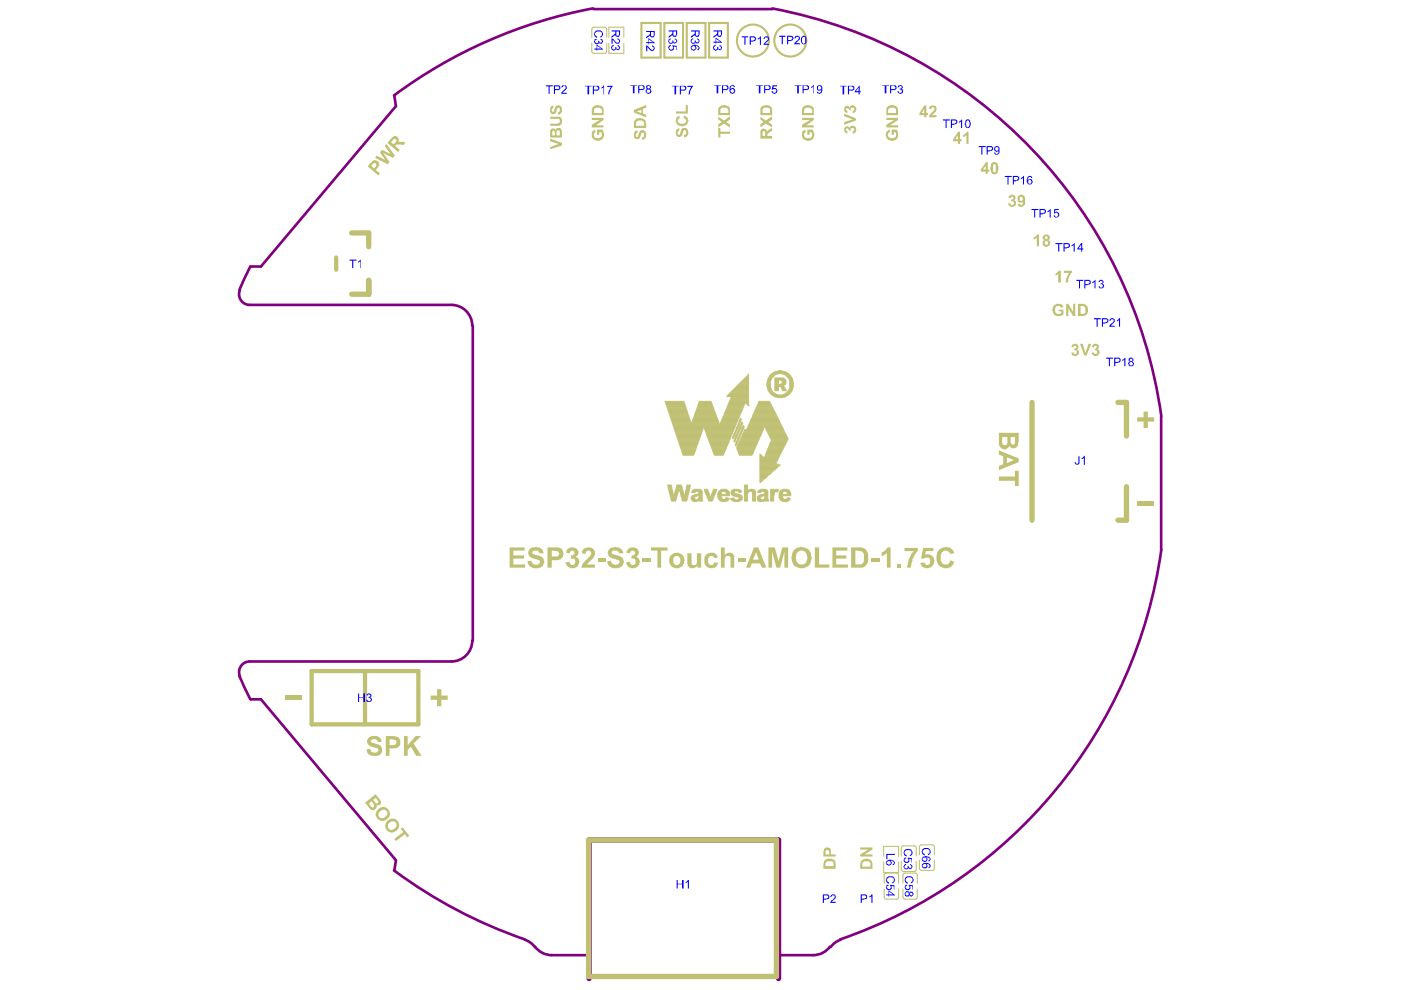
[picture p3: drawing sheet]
<svg xmlns="http://www.w3.org/2000/svg" width="297mm" height="210mm" viewBox="0 0 297 210" stroke-linecap="round" stroke-linejoin="round" font-family="sans-serif">
<g fill="none" stroke="#800080" stroke-width=".57">
<path d="M125.7 1.8a102.6 102.6 0 0 0-42.2 18.4M125.8 1.9h38M163.8 1.8a102.4 102.4 0 0 1 82.4 86.4M83.6 20.3l.3 2.2-28.6 34h-2.1M53.1 56.5l-2.3 4.9M50.9 61.5a2.26 2.26 0 0 0 2 3.1h42.8a4.4 4.4 0 0 1 4.4 4.5M100.2 69.1v66.7M246.2 88.3v28.3M246.2 116.6a102.4 102.4 0 0 1-68 82.6M100.1 135.8a4.4 4.4 0 0 1-4.4 4.4h-42.8a2.26 2.26 0 0 0-2 3.2M50.8 143.3l2.3 5M53.2 148.3h2.1l28.6 34.1-.3 2.1"/>
<path d="M83.5 184.5a102.5 102.5 0 0 0 27.7 14.7M111.3 199.2l1.4 .8 .7 .8M178.2 199.2l-1.4 .8-.7 .8M113.4 200.7l1.3 1.2 1.7 .6h8.3v-24.5h40.1v24.5h8.2l1.7-.6 1.3-1.2"/>
</g>
<path d="M124.9 207.5v-29.4h40.2v29.4" fill="none" stroke="#800080" stroke-width="1.1"/>
<path d="M74.6 49.4h3.6v2.9M78.2 59.4v3h-3.6M218.8 85.3v25M237 85.3h1.8v7.1M238.8 103.2v7.1h-1.8M124.8 178.1h39.8v28.9h-39.8z" fill="none" stroke="#c0c073" stroke-width="1.1"/>
<g fill="none" stroke="#c0c073" stroke-width=".23">
<path d="M125.5 6.2v1.7M125.5 9.2v1.7M125.9 11.3h2.3M125.9 5.8h2.3M128.6 6.2v1.7M128.6 9.2v1.7M129.1 9.2v2.1h3.2v-2.1M129.1 7.9v-2.1h3.2v2.1M191.1 179.8v1.7M191.5 179.3h2.3M194.3 179.8v1.7M194.9 179.6v1.7"/>
<path d="M195.4 179.1h2.3M198.1 179.6v1.7M187.4 181.6v-2.1h3.1v2.1M187.4 182.7v2.3h3.1v-2.3M187.5 185.6v1.7M187.5 188.5v1.7M187.9 190.6h2.2M187.9 185.1h2.2M190.5 185.6v1.7M190.5 188.5v1.7M191.1 182.6v1.7M191.4 185.6v1.7"/>
<path d="M191.4 188.5v1.7M191.5 184.8h2.3M191.9 190.6h2.1M191.9 185.1h2.1M194.3 182.6v1.7M194.5 185.6v1.7M194.5 188.5v1.7M194.9 182.4v1.7M195.4 184.5h2.3M198.1 182.4v1.7"/>
</g>
<g fill="none" stroke="#c0c073" stroke-width=".21">
<path d="M158.2 79.9h.5M158.3 79.8h.4M158.4 79.7h.3M158.5 79.6h.2M158.6 79.5h.1M158.6 79.3h.1M163 79.9h.9M163.1 79.8h1M163.1 79.7h1.1M163.3 79.6h1M163.4 79.5h1.1M163.5 79.3h1.3"/>
<path d="M163.6 79.2h3.6M163.8 79.1h3.2M163.9 79h3M164.2 78.9h2.5M164.4 78.8h2M164.8 78.7h1.2M165.2 78.5h.4M166 79.3h1.3M166.3 79.5h1.1M166.5 79.6h1.1M166.7 79.7h1M166.8 79.8h.9"/>
<path d="M166.9 79.9h.9M141 85.1h4M141.1 85.4h3.9M141.1 85.3h3.9M141.1 85.2h3.9M141.2 85.8h4.1M141.2 85.7h4M141.2 85.6h4M141.3 86.1h4.1M141.3 86h4M141.3 85.9h4M141.4 86.5h4.1"/>
<path d="M141.4 86.3h4M141.4 86.2h4M141.5 86.8h4.1M141.5 86.7h4M141.5 86.6h4M141.6 87.1h4.1M141.6 87h4M141.6 86.9h4M141.8 87.5h4M141.8 87.4h3.9M141.8 87.2h3.9M141.9 87.8h3.9"/>
<path d="M141.9 87.7h3.9M141.9 87.6h3.9M142 88.2h4.1M142 88h3.9M142 87.9h3.9M142.1 88.5h4.1M142.1 88.4h4M142.1 88.3h4M142.2 88.8h4.1M142.2 88.7h4M142.2 88.6h4M142.3 89.2h4.1"/>
<path d="M142.3 89.1h4M142.3 88.9h4M142.4 89.5h4.1M142.4 89.4h4M142.4 89.3h4M142.6 89.7h3.9M142.6 89.6h3.9M142.6 89.8h9.9M142.7 90.2h13.3M142.7 90.1h13.3M142.7 90h13.4M142.8 90.5h13.1"/>
<path d="M142.8 90.4h13.1M142.8 90.3h13.1M142.9 90.9h6.2M142.9 90.8h6.2M142.9 90.6h6.2M143 91.2h6M143 91.1h6M143 91h6M143.1 91.5h5.8M143.1 91.4h5.8M143.1 91.3h5.8M143.2 91.9h5.6"/>
<path d="M143.2 91.8h5.6M143.2 91.7h5.6M143.3 92.2h5.4M143.3 92.1h5.4M143.3 92h5.4M143.5 92.6h4.9M143.5 92.4h5.1M143.5 92.3h5.1M143.6 92.9h4.7M143.6 92.8h4.8M143.6 92.7h4.8M143.7 93.2h4.5"/>
<path d="M143.7 93.1h4.6M143.7 93h4.6M143.8 93.6h4.3M143.8 93.5h4.4M143.8 93.3h4.4M143.9 93.9h4.1M143.9 93.8h4.2M143.9 93.7h4.2M144 94.3h3.9M144 94.1h3.9M144 94h4M144.1 94.6h3.7"/>
<path d="M144.1 94.5h3.7M144.1 94.4h3.8M144.3 94.9h3.3M144.3 94.8h3.3M144.3 94.7h3.5M144.4 95.3h3.1M144.4 95.2h3.1M144.4 95h3.2M144.5 95.6h2.9M144.5 95.5h2.9M144.5 95.4h3M144.6 95.9h2.7"/>
<path d="M144.6 95.8h2.7M144.6 95.7h2.8M144.7 96.3h2.5M144.7 96.2h2.5M144.7 96.1h2.6M144.8 96.5h2.3M144.8 96.4h2.3M146.6 89.7h5.9M146.6 89.6h5.8M146.7 89.5h5.7M146.7 89.4h5.7M146.7 89.3h5.6"/>
<path d="M146.9 89.2h5.4M146.9 89.1h5.4M146.9 88.9h5.3M147 88.8h5.2M147 88.7h5.1M147.1 88.6h5M147.1 88.5h5M147.1 88.4h4.8M147.2 88.3h4.7M147.2 88.2h4.7M147.2 88h4.6M147.3 87.8h4.4"/>
<path d="M147.3 87.7h4.4M147.3 87.9h4.5M147.4 87.6h4.3M147.4 87.5h4.2M147.4 87.4h4.2M147.5 87.2h4M147.5 87.1h4M147.6 87h3.9M147.6 86.9h3.8M147.6 86.8h3.8M147.8 86.7h3.6M147.8 86.6h3.5"/>
<path d="M147.8 86.5h3.5M147.9 86.3h3.4M147.9 86.2h3.3M147.9 86.1h3.3M148 86h3M148 85.9h3M148 85.8h3M148.1 85.7h2.8M148.1 85.6h2.8M148.1 85.4h2.8M148.2 85.3h2.6M148.2 85.2h2.6"/>
<path d="M148.3 85.1h2.4M149.2 90.6h6.6M149.3 91h6.4M149.3 90.9h6.4M149.3 90.8h6.5M149.5 91.3h6.1M149.5 91.2h6.1M149.5 91.1h6.1M149.6 91.5h5.9M149.6 91.4h5.9M149.7 91.9h5.6M149.7 91.8h5.6"/>
<path d="M149.7 91.7h5.6M149.8 92.2h5.3M149.8 92.1h5.4M149.8 92h5.4M149.9 92.6h5.1M149.9 92.4h5.1M149.9 92.3h5.2M150 92.8h4.9M150 92.7h5M150.1 93.1h4.7M150.1 93h4.7M150.1 92.9h4.8"/>
<path d="M150.2 93.5h4.5M150.2 93.3h4.5M150.2 93.2h4.6M150.4 93.7h4.1M150.4 93.6h4.1M150.5 94h3.9M150.5 93.9h3.9M150.5 93.8h4M150.6 94.3h3.7M150.6 94.1h3.7M150.7 94.6h3.5M150.7 94.5h3.5"/>
<path d="M150.7 94.4h3.5M150.8 94.9h3.2M150.8 94.8h3.3M150.8 94.7h3.3M150.9 95.2h3.1M150.9 95h3.1M151 95.5h2.8M151 95.4h2.9M151 95.3h2.9M151.2 95.8h2.4M151.2 95.7h2.4M151.2 95.6h2.6"/>
<path d="M151.3 96.1h2.2M151.3 95.9h2.3M151.4 96.4h2M151.4 96.3h2M151.4 96.2h2.1M151.5 96.5h1.8M152.7 89.7h3.4M152.7 89.6h3.5M152.7 89.8h3.4M152.8 89.5h3.4M152.8 89.4h3.6M153 89.3h3.4"/>
<path d="M153 89.2h3.5M153 89.1h3.5M153.1 88.9h3.4M153.1 88.8h3.5M153.2 88.7h3.4M153.2 88.6h3.5M153.3 88.5h3.4M153.3 88.4h3.5M153.3 88.3h3.5M153.4 88.2h3.4M153.4 88h3.5M153.5 87.8h3.5"/>
<path d="M153.5 87.7h3.5M153.5 87.9h3.4M153.6 87.6h3.4M153.6 87.5h3.5M153.8 87.4h3.3M153.8 87.2h3.5M153.9 87.1h3.4M153.9 87h3.5M153.9 86.9h3.5M154 86.8h3.4M154 86.7h3.5M154.1 86.6h3.4"/>
<path d="M154.1 86.5h3.5M154.1 86.3h3.5M154.1 84.1h4.6M154.1 84h4.6M154.2 86.2h3.4M154.2 86.1h3.5M154.3 86h3.4M154.3 85.9h3.5M154.3 85.8h3.5M154.3 83.9h4.4M154.3 83.7h4.4M154.4 85.7h3.5"/>
<path d="M154.4 85.6h3.5M154.4 83.6h4.3M154.5 85.4h3.4M154.5 85.3h4.2M154.5 83.5h4.2M154.7 85.2h4M154.7 85.1h4M154.7 83.4h4M154.7 85h4M154.8 83.3h3.9M154.8 84.9h3.9M154.8 84.8h3.9"/>
<path d="M154.9 83.2h3.8M154.9 84.6h3.8M154.9 84.5h3.8M155 84.3h3.7M155 84.2h3.7M155 83.1h3.7M155 84.4h3.7M155.1 83h3.6M155.2 82.8h3.5M155.3 93h.3M155.3 92.9h.3M155.3 92.8h.3"/>
<path d="M155.3 92.7h.4M155.3 92.6h.4M155.3 82.7h3.4M155.5 92.4h.3M155.5 92.3h.3M155.5 82.6h3.2M155.6 93.6h.3M155.6 93.5h.3M155.6 92.2h.3M155.6 92.1h.3M155.6 92h.3M155.6 82.5h3.1"/>
<path d="M155.7 93.7h.1M155.7 93.3h.2M155.7 93.2h.3M155.7 93.1h.3M155.7 91.9h.3M155.7 91.8h.3M155.7 82.4h3M155.8 93h.3M155.8 92.9h.3M155.8 91.7h.3M155.8 91.5h.3M155.8 82.3h2.9"/>
<path d="M155.9 94.5h.2M155.9 94.4h.2M155.9 94.3h.3M155.9 94.1h.3M155.9 92.8h.3M155.9 92.7h.3M155.9 92.6h.3M155.9 91.4h.2M155.9 91.3h.3M155.9 91.2h.3M155.9 82.2h2.8M156 94h.4"/>
<path d="M156 93.9h.4M156 93.8h.4M156 92.4h.4M156 92.3h.4M156 91.1h.4M156 91h.4M156 82h2.7M156.1 94.9h4.1M156.1 93.7h.4M156.1 93.6h.4M156.1 92.2h.4M156.1 92.1h.4"/>
<path d="M156.1 90.9h.4M156.1 90.8h.4M156.1 90.6h.4M156.1 81.9h2.6M156.2 95.3h3.8M156.2 95.2h3.9M156.2 95h3.9M156.2 94.8h4M156.2 94.7h4M156.2 93.5h.4M156.2 93.3h.4M156.2 92h.4"/>
<path d="M156.2 91.9h.4M156.2 91.8h.4M156.2 81.8h2.5M156.2 90.5h.4M156.2 90.4h.4M156.4 95.5h3.5M156.4 95.4h3.6M156.4 94.6h3.9M156.4 94.5h3.9M156.4 93.2h.2M156.4 93.1h.3M156.4 93h.3"/>
<path d="M156.4 91.7h.3M156.4 91.5h.3M156.4 81.7h2.3M156.4 90.3h.3M156.4 90.2h.3M156.5 95.8h3.3M156.5 95.7h3.3M156.5 95.6h3.4M156.5 94.4h3.9M156.5 94.3h3.9M156.5 92.9h.3M156.5 92.8h.3"/>
<path d="M156.5 91.4h.3M156.5 91.3h.3M156.5 81.6h2.2M156.5 90.1h.3M156.5 90h.3M156.5 89.8h.3M156.6 96.2h3M156.6 96.1h3M156.6 95.9h3.2M156.6 94.1h3.9M156.6 94h3.9M156.6 93.9h4.1"/>
<path d="M156.6 92.7h.3M156.6 92.6h.3M156.6 92.4h.3M156.6 91.2h.3M156.6 91.1h.3M156.6 91h.3M156.6 81.5h2.1M156.6 89.7h.3M156.6 89.6h.3M156.7 96.4h2.8M156.7 96.3h2.8M156.7 93.8h4"/>
<path d="M156.7 93.7h4M156.7 92.3h.3M156.7 92.2h.3M156.7 90.9h.3M156.7 90.8h.3M156.7 81.4h2M156.7 89.5h.3M156.7 89.4h.3M156.7 89.3h.3M156.8 96.5h2.6M156.8 93.6h4M156.8 93.5h4"/>
<path d="M156.8 92.1h.3M156.8 92h.3M156.8 90.6h.3M156.8 81.3h1.9M156.8 90.5h.3M156.8 90.4h.3M156.8 89.2h.3M156.8 89.1h.3M156.9 93.3h4M156.9 93.2h4M156.9 93.1h4.1M156.9 91.9h.4"/>
<path d="M156.9 91.8h.4M156.9 91.7h.4M156.9 81.1h1.8M156.9 90.3h.4M156.9 90.2h.4M156.9 88.9h.2M156.9 88.8h.2M156.9 88.7h.1M157 93h4M157 92.9h4M157 91.5h.4M157 91.4h.4"/>
<path d="M157 81h1.7M157 90.1h.4M157 90h.4M157.1 92.8h4M157.1 92.7h4M157.1 91.3h.4M157.1 91.2h.4M157.1 91.1h.5M157.1 80.9h1.6M157.1 89.7h.4M157.1 89.6h.3M157.1 89.8h.4"/>
<path d="M157.3 92.6h3.9M157.3 92.4h3.9M157.3 91h.3M157.3 90.9h.3M157.3 89.5h.1M157.3 80.8h1.4M157.4 92.3h3.9M157.4 92.2h3.9M157.4 92.1h4M157.4 90.8h.3M157.4 90.6h.3M157.4 80.7h1.3"/>
<path d="M157.5 92h3.9M157.5 91.9h3.9M157.5 80.6h1.2M157.5 90.5h.3M157.5 90.4h.2M157.5 90.3h.2M157.6 91.8h4M157.6 91.7h4M157.6 80.5h1.1M157.7 91.5h4M157.7 91.4h4M157.7 80.4h1"/>
<path d="M157.8 91.3h.3M157.8 91.2h.3M157.8 91.1h.3M157.8 80.2h.9M157.9 80.1h.8M158.1 85.4h.6M158.1 80h.6M158.2 91.3h3.6M158.2 91.2h3.6M158.2 85.6h.5M158.3 91.1h3.6M158.3 91h3.6"/>
<path d="M158.3 85.7h.4M158.4 90.9h3.5M158.4 90.8h3.6M158.4 85.8h.3M158.5 90.6h3.5M158.5 85.9h.2M158.5 90.5h7.4M158.6 86h.2M158.6 90.4h7.3M158.6 90.3h7.1M158.6 90.2h7M158.7 90.1h6.9"/>
<path d="M158.7 90h6.9M158.8 89.7h6.7M158.8 89.8h6.7M159 89.6h6.4M159 89.5h6.4M159.1 89.4h6.2M159.1 89.3h6.2M159.1 89.2h6.1M159.2 89.1h6M159.2 88.9h5.9M159.3 88.8h5.8M159.3 88.7h5.7"/>
<path d="M159.4 88.6h5.6M159.4 88.5h5.4M159.5 88.4h5.3M159.5 88.3h5.2M159.5 88.2h5.2M159.6 88h5M159.6 87.9h5M159.8 87.8h4.7M159.8 87.7h4.7M159.9 87.6h4.5M159.9 87.5h4.5M159.9 87.4h4.4"/>
<path d="M160 87.2h4.3M160 87.1h4.2M160.1 87h4.1M160.1 86.9h4M160.2 86.8h3.9M160.2 86.7h3.7M160.3 86.6h3.6M160.3 86.5h3.5M160.3 86.3h3.5M160.4 86.2h3.3M160.4 86.1h3.3M160.5 86h3.1"/>
<path d="M160.5 85.9h3.1M160.7 85.8h2.8M160.7 85.7h2.8M160.8 85.6h2.6M160.8 85.4h2.6M160.8 85.3h2.5M160.9 85.2h2.4M160.9 85.1h2.2M161.1 99.9h2.8M161.1 99.8h3M161.1 99.7h3.1M161.1 99.6h3.3"/>
<path d="M161.1 99.5h3.4M161.1 99.3h3.5M161.1 99.2h3.6M161.1 99.1h3.7M161.1 99h3.9M161.1 98.8h4.1M161.1 98.7h4.3M161.1 98.5h4.3M161.1 98.4h4M161.1 98.3h3.6M161.1 98.2h3.4M161.1 98.1h3.5"/>
<path d="M161.1 98h3.5M161.1 97.9h3.6M161.1 97.8h3.6M161.1 97.6h3.7M161.1 97.5h3.7M161.1 97.4h3.9M161.1 97.3h3.9M161.1 97.2h4M161.1 97.1h4M161.1 97h.8M161.1 96.9h.7M161.1 96.7h.6"/>
<path d="M161.1 96.6h.5M161.1 96.5h.3M161.1 96.4h.2M161.1 96.3h.1M161.1 98.9h4M162.1 97h3.1M162.1 96.9h3.1M162.1 96.7h3.2M162.2 96.6h3.1M162.2 96.5h3.2M162.2 90.8h3.8M162.2 90.6h3.7"/>
<path d="M162.4 96.4h3M162.4 96.3h3.1M162.4 96.2h3.1M162.4 91h3.7M162.4 90.9h3.7M162.5 96.1h3.1M162.5 95.9h3.1M162.5 91.2h3.7M162.5 91.1h3.6M162.6 95.8h3.1M162.6 95.7h3.1M162.6 95.6h3.3"/>
<path d="M162.6 91.4h3.7M162.6 91.3h3.6M162.6 81.9h.8M162.6 81.8h.8M162.6 81.7h.8M162.6 81.6h.8M162.6 81.5h.8M162.6 81.4h.8M162.6 81.3h.8M162.6 81.1h.8M162.6 81h.8M162.7 95.5h3.2"/>
<path d="M162.7 95.4h3.3M162.7 91.7h3.7M162.7 91.5h3.6M162.7 82.4h.8M162.7 82.3h.8M162.7 82.2h.7M162.7 82h.7M162.7 80.9h.7M162.7 80.7h.8M162.7 80.6h.8M162.7 80.8h.7M162.8 95.3h3.2"/>
<path d="M162.8 95.2h3.3M162.8 95h3.3M162.8 91.9h3.7M162.8 91.8h3.6M162.8 82.7h.8M162.8 82.6h.8M162.8 82.5h.7M162.8 80.5h.7M162.8 80.4h.8M162.8 80.2h.8M162.9 94.9h3.3M162.9 94.8h3.3"/>
<path d="M162.9 92.1h3.8M162.9 92h3.6M162.9 83h.9M162.9 82.8h.8M162.9 80.1h.8M163 94.7h3.3M163 94.6h3.3M163 94.5h3.4M163 92.3h3.8M163 92.2h3.7M163 83.1h.8M163 80h.8"/>
<path d="M163.1 94.4h3.3M163.1 94.3h3.4M163.1 92.6h3.8M163.1 92.4h3.7M163.1 83.3h1.1M163.1 83.2h.8M163.3 94.1h3.2M163.3 94h3.4M163.3 93.9h3.4M163.3 92.8h3.7M163.3 92.7h3.6M163.3 83.4h1"/>
<path d="M163.4 93.8h3.4M163.4 93.7h3.4M163.4 93h3.7M163.4 92.9h3.6M163.4 83.5h1.1M163.5 93.6h3.4M163.5 93.5h3.4M163.5 93.2h3.5M163.5 93.1h3.6M163.5 83.6h1.3M163.6 93.3h3.4M163.6 83.7h3.6"/>
<path d="M163.8 83.9h3.2M163.9 84h3M164.2 84.1h2.5M164.3 82.8h.8M164.3 82.7h.8M164.3 82.6h.8M164.3 82.5h.8M164.3 82.4h.8M164.3 82.3h.8M164.3 82.2h.8M164.3 82h.8M164.3 81.9h1.9"/>
<path d="M164.3 81.8h1.9M164.3 81.7h1.9M164.3 81.6h2.1M164.3 81.5h2.2M164.3 81.4h.8M164.3 81.3h.8M164.3 81.1h.8M164.3 81h.8M164.3 80.9h.8M164.3 80.7h.8M164.3 80.6h2.2M164.3 80.5h2.2"/>
<path d="M164.3 80.4h2.1M164.3 80.2h2M164.3 80.1h1.8M164.3 80.8h.8M164.4 84.2h2M164.8 84.3h1.2M165.5 82h.8M165.6 82.3h.8M165.6 82.2h.7M165.6 81.4h.9M165.6 80.7h1.1M165.7 82.5h.8"/>
<path d="M165.7 82.4h.8M165.7 81.3h1M165.7 80.8h1M165.9 82.7h.8M165.9 82.6h.8M165.9 81.1h.8M165.9 81h.8M165.9 80.9h.8M166 83.6h1.3M166 82.8h.8M166.3 83.5h1.1M166.5 83.4h1.1"/>
<path d="M166.7 83.3h1M166.9 83.2h.8M166.9 83.1h.9M167 83h.9M167 80h.9M167.1 82.8h.8M167.1 80.1h.8M167.2 82.7h.8M167.2 82.6h.8M167.2 80.4h.8M167.2 80.2h.8M167.3 82.5h.7"/>
<path d="M167.3 82.4h.8M167.3 82.3h.8M167.3 80.7h.8M167.3 80.6h.8M167.3 80.5h.7M167.4 82.2h.7M167.4 82h.7M167.4 81.9h.8M167.4 81.8h.8M167.4 81.7h.8M167.4 81.6h.8M167.4 81.5h.8"/>
<path d="M167.4 81.4h.8M167.4 81.3h.8M167.4 81.1h.8M167.4 81h.8M167.4 80.9h.7M167.4 80.8h.7M141.5 103h.8M141.5 102.8h.8M141.6 103.5h.8M141.6 103.4h.8M141.6 103.3h.8M141.6 103.2h.8"/>
<path d="M141.6 103.1h.7M141.8 104h.8M141.8 103.9h.8M141.8 103.7h.8M141.8 103.6h.6M141.9 104.4h.8M141.9 104.3h.8M141.9 104.2h.8M141.9 104.1h.7M142 104.9h.8M142 104.8h.8M142 104.7h.7"/>
<path d="M142 104.5h.7M142.1 105.3h1.4M142.1 105.2h1.5M142.1 105.1h1.5M142.1 105h.7M142.2 105.8h1.1M142.2 105.7h1.3M142.2 105.6h1.3M142.2 105.4h1.3M142.3 106.2h.9M142.3 106.1h.9M142.3 106h1"/>
<path d="M142.3 105.9h1M142.9 105h.7M142.9 104.9h.8M143 104.8h.7M143 104.7h.7M143 104.5h.7M143.1 104.4h.7M143.1 104.3h.7M143.1 104.2h.7M143.1 104.1h.8M143.2 104h.7M143.2 103.9h.7"/>
<path d="M143.2 103.7h.7M143.3 103.6h1.4M143.3 103.5h1.4M143.3 103.4h1.3M143.3 103.3h1.3M143.5 103.2h1.1M143.5 103.1h1.1M143.5 103h1M143.5 102.8h1M144 104h.8M144 103.9h.7M144 103.7h.7"/>
<path d="M144.1 104.3h.7M144.1 104.2h.7M144.1 104.1h.7M144.3 104.8h.6M144.3 104.7h.6M144.3 104.5h.6M144.3 104.4h.6M144.4 105.2h1.4M144.4 105.1h.6M144.4 105h.6M144.4 104.9h.6M144.5 105.6h1.2"/>
<path d="M144.5 105.4h1.3M144.5 105.3h1.3M144.6 106h1M144.6 105.9h1.1M144.6 105.8h1.1M144.6 105.7h1.1M144.7 106.2h.9M144.7 106.1h.9M145.2 105.1h.6M145.2 105h.7M145.2 104.9h.7M145.3 104.8h.6"/>
<path d="M145.3 104.7h.6M145.3 104.5h.8M145.3 104.4h.8M145.4 104.3h.7M145.4 104.2h.7M145.4 104.1h.8M145.4 104h.8M145.4 103.9h.8M145.5 103.7h.7M145.5 103.6h.8M145.5 103.5h.8M145.5 103.4h.8"/>
<path d="M145.5 103.3h.8M145.6 103.2h.7M145.6 103.1h.8M145.6 103h.8M145.6 102.8h.8M146.5 105.8h.8M146.5 105.7h.8M146.5 105.6h.8M146.5 105.4h.8M146.6 106h2.3M146.6 105.9h.9M146.6 105.3h.8"/>
<path d="M146.6 105.2h1.2M146.6 104.4h.7M146.6 104.3h.8M146.7 106.1h1.5M146.7 105.1h2.2M146.7 104.2h.9M146.7 104.1h2.1M146.9 106.2h1.1M146.9 104h1.9M147 105h1.9M147 103.9h1.7M147.1 106.3h.7"/>
<path d="M147.2 104.9h1.7M147.2 103.7h1.2M147.8 105.9h1.1M147.8 104.8h1.1M147.9 104.2h1M148 105.8h.9M148.1 105.7h.8M148.1 105.6h.8M148.1 104.7h.8M148.1 104.4h.8M148.1 104.3h.8M148.2 105.4h.7"/>
<path d="M148.2 105.3h.7M148.2 105.2h.7M148.2 104.5h.7M148.3 106.2h.7M148.3 106.1h.7M149.3 104.1h.8M149.3 104h.8M149.3 103.9h.7M149.3 103.7h.7M149.5 104.3h.7M149.5 104.2h.6M149.6 104.5h.8"/>
<path d="M149.6 104.4h.6M149.7 104.9h.8M149.7 104.8h.7M149.7 104.7h.7M149.8 105.1h.7M149.8 105h.7M149.9 105.4h1.5M149.9 105.3h.7M149.9 105.2h.7M150 105.7h1.3M150 105.6h1.3M150.1 105.9h1.1"/>
<path d="M150.1 105.8h1.1M150.2 106.2h.8M150.2 106.1h.8M150.2 106h1M150.7 105.3h.7M150.7 105.2h.7M150.8 105.1h.7M150.8 105h.7M150.8 104.9h.8M150.9 104.8h.7M150.9 104.7h.7M151 104.5h.7"/>
<path d="M151 104.4h.7M151 104.3h.8M151.2 104.2h.6M151.2 104.1h.7M151.2 104h.7M151.3 103.9h.6M151.3 103.7h.6M152.2 105.4h.8M152.2 105.3h.8M152.2 105.2h.8M152.2 105.1h2.5M152.2 105h2.5"/>
<path d="M152.2 104.9h2.5M152.2 104.8h.8M152.2 104.7h.8M152.3 105.8h.9M152.3 105.7h.8M152.3 105.6h.7M152.3 104.5h.7M152.3 104.4h.7M152.3 104.3h.8M152.4 105.9h2.1M152.4 104.2h1M152.5 106h1.9"/>
<path d="M152.5 104.1h1.9M152.6 106.1h1.7M152.6 104h1.7M152.7 106.2h1.5M152.7 103.9h1.5M153 103.7h1M153.1 106.3h.8M153.5 104.2h1M153.8 105.8h.7M153.8 104.3h.7M153.9 105.7h.8M153.9 105.6h.4"/>
<path d="M153.9 104.4h.8M154 104.8h.7M154 104.7h.7M154 104.5h.7M154.9 105.8h.8M154.9 105.7h.8M155 105.9h.9M155 104.8h1.7M155 104.7h1.1M155 104.5h.8M155 104.4h.7M155 104.3h.7"/>
<path d="M155 104.2h.8M155.1 106h2.2M155.1 104.9h1.8M155.1 104.1h2M155.1 104h2M155.2 106.1h1.9M155.2 105h1.9M155.3 106.2h1.6M155.3 105.1h2M155.3 103.9h1.6M155.5 105.6h.1M155.5 103.7h1.2"/>
<path d="M155.7 106.3h1M155.7 105.2h1.7M156.1 105.3h1.3M156.5 105.9h.9M156.5 104.2h.8M156.6 105.4h.8M156.6 104.3h.7M156.7 105.8h.7M156.7 105.7h.7M156.7 105.6h.7M156.7 104.4h.3M157.8 106.2h.7"/>
<path d="M157.8 106.1h.7M157.8 106h.7M157.8 105.9h.7M157.8 105.8h.7M157.8 105.7h.7M157.8 105.6h.7M157.8 105.4h.7M157.8 105.3h.7M157.8 105.2h.7M157.8 105.1h.7M157.8 105h.7M157.8 104.9h.7"/>
<path d="M157.8 104.8h.7M157.8 104.7h.7M157.8 104.5h.8M157.8 104.4h.8M157.8 104.3h.9M157.8 104.2h1.2M157.8 104.1h2.3M157.8 104h.7M157.8 103.9h.7M157.8 103.7h.7M157.8 103.6h.7M157.8 103.5h.7"/>
<path d="M157.8 103.4h.7M157.8 103.3h.7M157.8 103.2h.7M157.8 103.1h.7M157.8 103h.7M157.8 102.8h.7M158.6 104h1.5M158.7 103.9h1.3M159 103.7h.8M159.2 104.2h1M159.4 104.3h.8M159.5 106.2h.7"/>
<path d="M159.5 106.1h.7M159.5 106h.7M159.5 105.9h.7M159.5 105.8h.7M159.5 105.7h.7M159.5 105.6h.7M159.5 105.4h.7M159.5 105.3h.7M159.5 105.2h.7M159.5 105.1h.7M159.5 105h.7M159.5 104.9h.7"/>
<path d="M159.5 104.8h.7M159.5 104.7h.7M159.5 104.5h.7M159.5 104.4h.7M160.5 105.9h.9M160.5 105.8h.8M160.5 105.7h.7M160.5 105.6h.7M160.5 105.4h.8M160.5 105.3h.9M160.7 106.1h1.4M160.7 106h2.2"/>
<path d="M160.7 105.2h1.1M160.7 104.4h.6M160.7 104.3h.6M160.7 104.2h.9M160.8 106.2h1.2M160.8 105.1h2M160.8 104.1h2M160.9 105h1.9M160.9 104h1.8M161 106.3h.8M161 103.9h1.6M161.1 102.3h.2"/>
<path d="M161.1 102.2h.3M161.1 102.1h.5M161.1 101.9h.6M161.1 101.8h.7M161.1 101.7h.8M161.1 101.6h.9M161.1 101.5h1.1M161.1 101.4h1.3M161.1 101.3h1.4M161.1 101.1h1.5M161.1 101h1.6M161.1 100.9h1.7"/>
<path d="M161.1 100.8h1.8M161.1 100.7h1.9M161.1 100.6h2.2M161.1 100.5h2.3M161.1 100.4h2.4M161.1 100.2h2.5M161.1 100.1h2.6M161.1 100h2.7M161.2 104.9h1.6M161.2 103.7h1.2M161.8 105.9h1.1M161.8 104.8h1"/>
<path d="M161.8 104.2h1M162 105.8h.8M162 104.3h.8M162.1 105.7h.7M162.1 105.6h.7M162.1 105.4h.7M162.1 105.3h.7M162.1 105.2h.7M162.1 104.7h.7M162.1 104.5h.7M162.1 104.4h.7M162.2 106.2h.8"/>
<path d="M162.2 106.1h.7M163.4 106.2h.7M163.4 106.1h.7M163.4 106h.7M163.4 105.9h.7M163.4 105.8h.7M163.4 105.7h.7M163.4 105.6h.7M163.4 105.4h.7M163.4 105.3h.7M163.4 105.2h.7M163.4 105.1h.7"/>
<path d="M163.4 105h.8M163.4 104.9h.8M163.4 104.8h.8M163.4 104.7h.8M163.4 104.5h.8M163.4 104.4h.9M163.4 104.3h1M163.4 104.2h1.6M163.4 104.1h1.6M163.4 104h.7M163.4 103.9h.7M163.4 103.7h.7"/>
<path d="M164.2 104h.9M164.2 103.9h.9M164.4 103.7h.6M164.7 104.3h.3M165.2 105.6h.8M165.2 105.4h.8M165.2 105.3h.7M165.2 105.2h.8M165.2 105.1h2.5M165.2 105h2.5M165.2 104.9h2.5M165.2 104.8h.7"/>
<path d="M165.2 104.7h.7M165.2 104.5h.8M165.3 105.8h.9M165.3 105.7h.8M165.3 104.4h.7M165.3 104.3h.8M165.4 106h2M165.4 105.9h2M165.4 104.2h.9M165.4 104.1h2M165.5 106.1h1.8M165.5 104h1.8"/>
<path d="M165.7 106.2h1.4M165.7 103.9h1.4M166 106.3h.9M166 103.7h.9M166.5 104.2h.9M166.8 105.8h.8M166.8 104.3h.8M166.9 105.7h.7M166.9 105.6h.4M166.9 104.5h.8M166.9 104.4h.7M167 104.8h.7"/>
<path d="M167 104.7h.7"/>
</g>
<path d="M136 4.9h4.1v7.3h-4.1zM140.9 4.9h3.9v7.3h-3.9zM145.6 4.9h4v7.3h-4zM150.4 4.9h3.9v7.3h-3.9z" fill="none" stroke="#c0c073" stroke-width=".45"/>
<path d="M71.3 54.6v2.6M66.1 142.3h22.6v11.3h-22.6zM77.4 142.3v11.3" fill="none" stroke="#c0c073" stroke-width=".91"/>
<g fill="#c0c073">
<path d="M241.2 106.3h3.4v1.1h-3.4z" fill-rule="evenodd"/>
<path d="M60.5 147.4h3.5v1h-3.5z" fill-rule="evenodd"/>
</g>
<g fill="#c0c073">
<path d="M223.8 58l.3-.1 .4-.5h.4v2.5h-.5v-1.8l-.6 .3z"/>
<path d="M225.6 57.4h1.7v.4a3.3 3.3 0 0 0-.9 1.9v.2h-.5a2.73 2.73 0 0 1 .7-1.9l.1-.1h-1.1z"/>
<path d="M91.3 147.5h1.4v-1.4h.9v1.4h1.3v.9h-1.3v1.3h-.9v-1.3h-1.4z"/>
<path d="M187.9 27.9l.7-.4 .1 .5a.66 .66 0 0 0-.4 .9 .66 .66 0 0 0 .9 .4 .72 .72 0 0 0 .7-.3 .72 .72 0 0 0 .1-.7l-.2-.3h-.3v.6h-.4v-1.1h1v.1a1.33 1.33 0 0 1-.6 2.2 1.33 1.33 0 0 1-1.7-1.5z"/>
<path d="M187.9 25h2.5v.4l-1.7 1.2h1.7v.4h-2.5v-.5l1.7-1.1h-1.7z"/>
<path d="M182.4 179.7h2.6v.4l-1.7 1.1h1.7v.4h-2.6v-.4l1.7-1.1h-1.7z"/>
<path d="M179 27.1h.1a.55 .55 0 0 1 .5-.3 .55 .55 0 0 1 .5 .3 .7 .7 0 0 1 .8-.4 .7 .7 0 0 1 .6 .7h.1l-.1 .3a.8 .8 0 0 1-.7 .7v-.6a.29 .29 0 0 0 .4-.2 .29 .29 0 0 0-.3-.4 .37 .37 0 0 0-.5 0 .37 .37 0 0 0-.1 .5h-.3v-.1a.34 .34 0 0 0-.3-.4 .34 .34 0 0 0-.4 .4l.1 .2h.3v.5h-.4l-.3-.4z"/>
<path d="M179 24.1l2.5 1v.4l-2.5 1v-.6l1.8-.6-1.8-.7z"/>
<path d="M179.1 22.6l.6-.2 .4 .4a.64 .64 0 0 1 .6-.5 .64 .64 0 0 1 .7 .4 .44 .44 0 0 1 .1 .7v.2l-.4 .4h-.3v-.5a.39 .39 0 0 0 .2-.6 .39 .39 0 0 0-.7 0v.5l-.3-.1-.1-.2a.32 .32 0 0 0-.4-.1 .32 .32 0 0 0-.2 .3l.4 .2v.5a.8 .8 0 0 1-.6-1.3z"/>
<path d="M170.2 27.8l.5-.3 .1 .5a.68 .68 0 0 0-.3 .9 .68 .68 0 0 0 .9 .4 .72 .72 0 0 0 .7-.4 .72 .72 0 0 0-.1-.9h-.4v.6h-.4v-1.1h1a1.33 1.33 0 0 1-.2 2.2 1.33 1.33 0 0 1-2-1z"/>
<path d="M170 25h2.5v.4l-1.5 1.2h1.5v.4h-2.5v-.5l1.7-1.1h-1.7z"/>
<path d="M161.2 24.8l1.2 .7 1.3-.9v.7l-.8 .6 .8 .6v.5l-1.3-.8-1.2 .8v-.7l.7-.4-.7-.6z"/>
<path d="M152.3 27.1h.4v.8h2.1v.5h-2.1v.8h-.4z"/>
<path d="M152.3 24.8l1.2 .7 1.3-.9v.7l-.8 .6 .8 .6v.5l-1.3-.8-1.2 .8v-.7l.8-.4-.8-.6z"/>
<path d="M143.5 27.4l.5-.3-.1 .7a.42 .42 0 0 0-.2 .4 .42 .42 0 0 0 .3 .4l.4-.7a.74 .74 0 0 1 .6-.8 .74 .74 0 0 1 .8 .7 1.04 1.04 0 0 1-.5 1.4h-.3v-.6a.43 .43 0 0 0 .5-.6l-.1-.2a.23 .23 0 0 0-.2-.2 .23 .23 0 0 0-.3 .2l-.1 .1a.98 .98 0 0 1-1 1.2 1.29 1.29 0 0 1-.5-1.4z"/>
<path d="M143.5 24.9l.5-.4 .1 .6a.51 .51 0 0 0-.4 .5 .51 .51 0 0 0 .4 .5l.3 .1a.78 .78 0 0 0 .8-.1 .78 .78 0 0 0 .2-.9l-.5-.1 .1-.6a1.16 1.16 0 0 1 .7 1.7v.1a1.47 1.47 0 0 1-2.4-.3l-.1-.5h.1z"/>
<path d="M143.3 23.6h2.1v-1.3h.4v1.8h-2.5z"/>
<path d="M134.5 27.9l.4-.2h.3v.4a.46 .46 0 0 0-.3 .7v.3a.58 .58 0 0 0 .5-.7 .81 .81 0 0 1 .9-.8 .81 .81 0 0 1 .7 1l-.1 .7-.2 .2-.6 .1v-.4h.1a.6 .6 0 0 0 .1-1.1 .43 .43 0 0 0-.4 .6 .85 .85 0 0 1-1.3 .7 1.65 1.65 0 0 1-.1-1.5z"/>
<path d="M125.6 27.8l.5-.3 .2 .5a.68 .68 0 0 0-.4 .9 .68 .68 0 0 0 .9 .4 .72 .72 0 0 0 .8-.4 .72 .72 0 0 0-.2-.9h-.3v.6h-.5v-1.1h1a1.33 1.33 0 0 1-.2 2.2 1.33 1.33 0 0 1-1.9-1z"/>
<path d="M125.5 25h2.5v.4l-1.6 1.2h1.6v.4h-2.5v-.5l1.7-1.1h-1.7z"/>
<path d="M116.6 29.4l2.5 .9v.6l-2.5 .7v-.4l1.9-.7-1.9-.5z"/>
<path d="M116.6 24.8h1.3a1.01 1.01 0 0 1 1.2 .4 1.01 1.01 0 0 1-.2 1.3l-.3 .2h-2v-.5h1.6v-.1a.45 .45 0 0 0 .5-.4 .45 .45 0 0 0-.5-.5h-1.6z"/>
<path d="M116.8 22.6l.5-.2v.5a.38 .38 0 0 0-.3 .3 .38 .38 0 0 0 .1 .4 .37 .37 0 0 0 .5-.1 .37 .37 0 0 0 0-.4h.1a.75 .75 0 0 1 .8-.7 .75 .75 0 0 1 .6 .9v.4l-.3 .5-.5 .1-.1-.4h.1a.6 .6 0 0 0 .2-1.1l-.4 .1-.1 .5a.72 .72 0 0 1-.8 .8 .72 .72 0 0 1-.6-1z"/>
<path d="M219.1 50.3l.6-.2 .2-.4h.4v2.5h-.5v-1.8l-.7 .3z"/>
<path d="M213.9 41.5l.4-.1a.66 .66 0 0 1 .9 .2 .66 .66 0 0 1-.2 .9 .43 .43 0 0 1 .4 .6 .86 .86 0 0 1-.8 .8 .86 .86 0 0 1-.9-.7l.5-.1a.38 .38 0 0 0 .2 .3 .38 .38 0 0 0 .4-.1 .4 .4 0 0 0 .1-.5 .4 .4 0 0 0-.4-.2l-.1 .1v-.4a.31 .31 0 0 0 .4-.1 .31 .31 0 0 0-.1-.5 .31 .31 0 0 0-.4 .1v.2l-.5-.1z"/>
<path d="M204.2 28.6l.4-.1 .4-.6h.3v2.6h-.4v-1.9l-.6 .5h-.1z"/>
<path d="M197.1 22.6h.1a.8 .8 0 0 1 1.2-.1 .8 .8 0 0 1-.1 1.2l-.6 .7h.9v.5h-1.7l.1-.1a2 2 0 0 1 1-1.3v-.1a.38 .38 0 0 0 .1-.4 .38 .38 0 0 0-.3-.3l-.4 .2v.3l-.4-.1z"/>
<path d="M241.1 88.5h1.4v-1.3h.9v1.3h1.3v.9h-1.3v1.4h-.9v-1.4h-1.4z"/>
<path d="M211.8 101h3.4v-1.2h.8v3.3h-.8v-1.2h-3.4z"/>
<path d="M227.3 73.1a.78 .78 0 0 1 .8-.2 .78 .78 0 0 1 .6 .7v.2l-.4 .2a.71 .71 0 0 1 .5 .7 .71 .71 0 0 1-.6 .7v.1l-.6-.1a.57 .57 0 0 1-.5-.6l.5-.1a.35 .35 0 0 0 .4 .4 .35 .35 0 0 0 .3-.3 .35 .35 0 0 0-.2-.4v-.1h-.4v-.4a.33 .33 0 0 0 .5-.1 .33 .33 0 0 0-.1-.5h-.5v.4l-.4-.1z"/>
<path d="M229 72.9h.6l.5 1.9 .7-1.9h.6l-1.1 2.5h-.4z"/>
<path d="M231.6 73.1a.85 .85 0 0 1 .9-.2 .85 .85 0 0 1 .6 .7l-.1 .3-.4 .1a.75 .75 0 0 1 .5 .7 .75 .75 0 0 1-.4 .7h-.1a.81 .81 0 0 1-1.1-.6l.4-.1a.37 .37 0 0 0 .5 .3 .37 .37 0 0 0 .2-.5l-.2-.2h-.4l.2-.4a.31 .31 0 0 0 .3-.2 .31 .31 0 0 0-.1-.4h-.4l-.1 .4-.4-.1z"/>
<path d="M223.3 64.9a1.51 1.51 0 0 1 2.1-.1l.1 .3-.5 .1a.79 .79 0 0 0-1-.2 .79 .79 0 0 0-.3 1 .8 .8 0 0 0 1.3 .3v-.3h-.5v-.3h1v1a1.77 1.77 0 0 1-1.9 .1 1.93 1.93 0 0 1-.4-1.7z"/>
<path d="M226 64.4h.5l1 1.7v-1.7h.5v2.6h-.5l-1-1.7v1.7h-.5z"/>
<path d="M78 156.6a2.05 2.05 0 0 1 2.8 0l.1 .7h-.8a.82 .82 0 0 0-.7-.6 .82 .82 0 0 0-.8 .4 .43 .43 0 0 0 .6 .4l.2 .1a1.79 1.79 0 0 1 1.6 1.1 1.36 1.36 0 0 1-1.8 1.5h-.1a1.38 1.38 0 0 1-1.4-1.1v-.2l.8-.1v.1a.89 .89 0 0 0 .7 .7 .89 .89 0 0 0 .9-.4 .48 .48 0 0 0-.1-.5 .48 .48 0 0 0-.5-.1l-.1-.2a1.4 1.4 0 0 1-1.6-1.5z"/>
<path d="M85.6 156.1h.8v1.9l1.7-1.9h1.2l-1.6 1.5 1.7 2.6h-1.2l-1.1-1.9-.7 .7v1.2h-.8z"/>
<path d="M108 116.1h3.2v.6h-2.4v1.1h2.3v.6h-2.3v1.3h2.5v.7h-3.3z"/>
<path d="M112.2 116.5l.1-.1a1.93 1.93 0 0 1 2.8 .2l.2 .7h-.9v-.1a.94 .94 0 0 0-1.5-.2 .4 .4 0 0 0 .1 .4 .4 .4 0 0 0 .4 .1l.4 .3a1.36 1.36 0 0 1 1.5 1 1.36 1.36 0 0 1-.8 1.6h-.1a1.83 1.83 0 0 1-2.6-1.4l.9-.1a.97 .97 0 0 0 .8 .8 .97 .97 0 0 0 1-.5l-.1-.4-.7-.3a1.56 1.56 0 0 1-1.7-1.5z"/>
<path d="M120.2 116.6a1.41 1.41 0 0 1 2.4 .4 1.19 1.19 0 0 1-.6 1.1 1.16 1.16 0 0 1 .8 .9 1.16 1.16 0 0 1-.4 1.1h-.1a1.43 1.43 0 0 1-2.4-.9l.8-.1a.66 .66 0 0 0 .7 .7 .66 .66 0 0 0 .6-.8 .66 .66 0 0 0-.7-.6h-.2v-.6a.53 .53 0 0 0 .7-.5 .53 .53 0 0 0-.6-.6l-.4 .3-.1 .3-.7-.1z"/>
<path d="M123.8 116.3a1.72 1.72 0 0 1 2.2 .4 1.93 1.93 0 0 1-.6 2.1l-.9 .9h1.6v.7h-2.9l.1-.2a3.9 3.9 0 0 1 1.7-2.2l.1-.1a.67 .67 0 0 0 .2-.8 .67 .67 0 0 0-.7-.4l-.4 .3-.1 .4-.8-.1 .1-.6z"/>
<path d="M126.8 118.4h1.6v.8h-1.6z"/>
<path d="M129.1 116.5l.6-.4 .9-.1a1.78 1.78 0 0 1 1.4 .9l.1 .4h-.9a.88 .88 0 0 0-1.4-.3 .4 .4 0 0 0 0 .4 .4 .4 0 0 0 .4 .1l.2 .1a2.15 2.15 0 0 1 1.7 .9 1.47 1.47 0 0 1-1.5 2 1.56 1.56 0 0 1-1.8-1.5l.7-.1a.97 .97 0 0 0 .8 .8 .97 .97 0 0 0 1.1-.5l-.2-.4-.6-.3a1.56 1.56 0 0 1-1.7-1.4z"/>
<path d="M133.1 116.5a1.52 1.52 0 0 1 2.2 .1l.1 .5a.61 .61 0 0 1-.3 .8l-.2 .2a1.2 1.2 0 0 1 .4 1.9 1.4 1.4 0 0 1-1.5 .5 1.4 1.4 0 0 1-1-1.2l-.1-.1 .9-.1a.61 .61 0 0 0 .7 .7 .61 .61 0 0 0 .4-.9v-.1a.68 .68 0 0 0-.9-.4l.2-.6h.1a.5 .5 0 0 0 .5-.5 .5 .5 0 0 0-.5-.5 .5 .5 0 0 0-.5 .5l-.8-.1z"/>
<path d="M136.2 118.4h1.7v.8h-1.7z"/>
<path d="M138 116.1h3.5v.6h-1.3v3.7h-.8v-3.7h-1.4z"/>
<path d="M145.7 117.3h.9v1.7a.56 .56 0 0 0 .3 .8 .56 .56 0 0 0 .7-.3h.2v-2.2h.9v3.1h-.8v-.5a1.16 1.16 0 0 1-1.2 .6 1.16 1.16 0 0 1-1-.9z"/>
<path d="M149.6 117.8a1.61 1.61 0 0 1 2.3-.2l.3 .6-.8 .1a.43 .43 0 0 0-.6-.4 .9 .9 0 0 0-.7 1.2l.1 .2a.64 .64 0 0 0 .7 .5 .64 .64 0 0 0 .6-.6l.8 .1a1.52 1.52 0 0 1-1.9 1.2 1.52 1.52 0 0 1-1.1-2z"/>
<path d="M152.8 116.1h.8v1.5a1.21 1.21 0 0 1 2.1 .3v2.5h-.8v-1.6a.61 .61 0 0 0-.4-.9 .61 .61 0 0 0-.7 .5h-.2v2h-.8z"/>
<path d="M156.5 118.4h1.6v.8h-1.6z"/>
<path d="M162.9 116.1h1.4l.8 2.9 .8-2.9h1.2v4.3h-.8v-3.4l-.9 3.4h-.8l-.9-3.4v3.4h-.8z"/>
<path d="M172.8 116.1h.9v3.6h2.1v.7h-3z"/>
<path d="M176.5 116.1h3.2v.6h-2.4v1.1h2.1v.6h-2.1v1.3h2.5v.7h-3.3z"/>
<path d="M184.8 118.4h1.7v.8h-1.7z"/>
<path d="M186.9 117.2l.8-.5 .4-.6h.7v4.3h-.8v-3.1l-1.1 .6z"/>
<path d="M190.3 119.6h.8v.8h-.8z"/>
<path d="M191.8 116.2h2.8v.5l-.8 1.1-.3 .7-.4 1.9h-.8l.1-.6a5 5 0 0 1 1.3-2.9h-1.9z"/>
<path d="M195.7 116.2h2.2v.7h-1.6l-.1 .7a1.43 1.43 0 0 1 1.8 .9 1.43 1.43 0 0 1-.9 1.9 1.31 1.31 0 0 1-1.9-1.1l.8-.1a.65 .65 0 0 0 .8 .6 .65 .65 0 0 0 .4-.9 .7 .7 0 0 0-.5-.7 .7 .7 0 0 0-.7 .2h-.7z"/>
<path d="M199.1 116.5a2.04 2.04 0 0 1 3 .1l.2 .7-.8 .1a1.06 1.06 0 0 0-1.3-.6 1.06 1.06 0 0 0-.7 1.2 1.24 1.24 0 0 0 1.1 1.7h.3l.5-.5 .1-.4 .8 .3a1.88 1.88 0 0 1-3.2 .8 2.82 2.82 0 0 1 0-3.4z"/>
<path d="M85 175.7l.3-.3 1.5 1.8-.5 .3-.4-.6-2 1.4-.3-.4 1.9-1.5z"/>
<path d="M81.9 30.5l1.8 2.5-.4 .5-2.1-1.1 1.4 2-.5 .4-2.6-1.3 .4-.5 1.8 .9-1.1-1.6 .4-.5 1.8 .9-1.2-1.7z"/>
<path d="M209.1 34.4h.3v1.5h.4v.5h-.4v.4h-.4v-.4h-1.1v-.5zM209 35.2l-.6 .7h.6z"/>
<path d="M210.2 34.6h.1a.7 .7 0 0 1 .9-.2 .7 .7 0 0 1 .4 .8 1.69 1.69 0 0 1-.3 1.6h-.1a.74 .74 0 0 1-.7 .1 .74 .74 0 0 1-.4-.7l-.1-.8zM210.5 34.9v1a.35 .35 0 0 0 .1 .5 .35 .35 0 0 0 .5 0 .35 .35 0 0 0 0-.5v-.5a.37 .37 0 0 0-.1-.5 .37 .37 0 0 0-.5 0z"/>
<path d="M187.9 22.8l.1-.1a1.52 1.52 0 0 1 2.3 .1l.1 1.6h-2.5zM188.4 23.1l-.1 .9h1.7v-.6a.77 .77 0 0 0-1.3-.5z"/>
<path d="M182.5 182.6a1.53 1.53 0 0 1 2.4 0l.1 1.6h-2.6zM182.8 183v.8h1.7l-.1-1a1.3 1.3 0 0 0-1.5 0z"/>
<path d="M174.8 182.4a1.66 1.66 0 0 1 2.3 .2l.1 1.6h-2.6v-1.1zM175.1 182.7l-.1 .9h1.7v-.5a.43 .43 0 0 0-.5-.5z"/>
<path d="M174.7 180a.84 .84 0 0 1 1.1-.3 .84 .84 0 0 1 .4 1.1v.4h1v.4h-2.6zM175.1 180.2l-.1 1h.8a.69 .69 0 0 0-.4-1z"/>
<path d="M170.2 22.8l.1-.1a.61 .61 0 0 1 .8-.3l.2-.1a1.15 1.15 0 0 1 1.2 1v1.1h-2.5zM170.6 22.9l-.1 1.1h1.7v-.5a.9 .9 0 0 0-1.2-.7z"/>
<path d="M161.3 27.5h.1a.44 .44 0 0 1 .7-.1h.3l.3 .5 .3-.4 .7-.4v.6l-.7 .4a.46 .46 0 0 0-.3 .7h1v.6h-2.5zM161.7 27.9v.9h.5v-.4a.37 .37 0 0 0-.1-.5 .37 .37 0 0 0-.4 0z"/>
<path d="M161.3 22.7a1.52 1.52 0 0 1 2.3 .1l.1 1.6h-2.5zM161.7 23.1v.9h1.6v-.5a.35 .35 0 0 0 0-.4 .35 .35 0 0 0-.4-.2v-.1h-.9z"/>
<path d="M152.5 22.6l.2-.1a1.57 1.57 0 0 1 2 .2l.1 1.7h-2.5v-1.5zM152.8 22.9l-.1 1.1h1.7v-.5a.9 .9 0 0 0-1.2-.7z"/>
<path d="M134.5 25.5l.5-.4h.4a1.03 1.03 0 0 1 1.5 .8l.1 1.2h-2.6zM134.9 25.9v.8h1.7v-.5a.43 .43 0 0 0-.5-.5v-.2h-.8z"/>
<path d="M134.4 23.3l2.6-1v.5l-.7 .3v1l.7 .2v.6l-2.6-1zM135 23.6l1 .4v-.7z"/>
<path d="M125.6 22.8l.1-.1a.61 .61 0 0 1 .8-.3l.2-.1a1.15 1.15 0 0 1 1.3 1v1.1h-2.5zM126 22.9l-.1 1.1h1.7v-.5a.9 .9 0 0 0-1.2-.7z"/>
<path d="M116.6 27.6a.64 .64 0 0 1 1.2 0 .63 .63 0 0 1 .6-.5 .63 .63 0 0 1 .6 .6h.1v1.5h-2.5zM117.1 27.8v.9h.6v-.6a.35 .35 0 0 0-.2-.3 .35 .35 0 0 0-.4 0zM118 27.8v.9h.7v-.6a.37 .37 0 0 0-.1-.4 .37 .37 0 0 0-.5 0z"/>
<path d="M221.2 50a.85 .85 0 0 1 .9-.3 .85 .85 0 0 1 .6 .7h-.2v.3l-.3 .2a.71 .71 0 0 1 .5 .7 .71 .71 0 0 1-.6 .6 .76 .76 0 0 1-1-.3 .76 .76 0 0 1 .3-1l-.1-.2a.48 .48 0 0 1-.1-.7zM221.5 50.2a.37 .37 0 0 0 .1 .4 .37 .37 0 0 0 .5 0v-.1a.28 .28 0 0 0-.1-.4 .28 .28 0 0 0-.4 .1zM221.5 51.2v.1a.4 .4 0 0 0 .3 .6 .4 .4 0 0 0 .5-.4 .4 .4 0 0 0-.4-.4z"/>
<path d="M215.8 41.7l.1-.1a.87 .87 0 0 1 1.1-.2 .87 .87 0 0 1 .3 1.1 .96 .96 0 0 1-.2 1.1 .96 .96 0 0 1-1.1 .1l-.2-.4 .4-.1 .3 .3 .4-.3v-.5a.74 .74 0 0 1-1 0 .74 .74 0 0 1-.1-.9zM216.2 41.8v.1a.41 .41 0 0 0 .2 .7 .41 .41 0 0 0 .5-.6h-.1a.31 .31 0 0 0-.2-.3 .31 .31 0 0 0-.4 .1z"/>
<path d="M203.2 27.9h.3v1.6h.4v.5h-.4v.5h-.4v-.5h-1v-.5zM203.1 28.7l-.6 .8h.6z"/>
<path d="M196 22.4h.4v1.6h.3v.4h-.3v.5h-.4v-.5h-1.1v-.4zM196 23.1l-.6 .9h.6z"/>
<path d="M211.8 91.8h4.2v1.9l-.1 .1a1.02 1.02 0 0 1-.7 1.2 1.02 1.02 0 0 1-1.3-.5 1.05 1.05 0 0 1-1 .8 1.05 1.05 0 0 1-1-.8l-.1-.1zM214.3 92.7v.5a.61 .61 0 0 0 .1 .8 .61 .61 0 0 0 .8 0v-1.3zM212.5 92.7v.6a.72 .72 0 0 0 .1 .8 .72 .72 0 0 0 .7 .3l.3-.4v-1.3z"/>
<path d="M211.8 95.5l4.2 1.7v.8l-4.2 1.7v-.9l.9-.4v-1.7l-.9-.3zM213.5 97v1.2l1.5-.7z"/>
<path d="M228.5 64.4h.9a1.33 1.33 0 0 1 1.3 1.2 1.33 1.33 0 0 1-.9 1.4h-1.3zM229.1 64.9v1.7h.7v-.1a.52 .52 0 0 0 .3-.8 .61 .61 0 0 0-.3-.8z"/>
<path d="M81.8 156.1h1.4a1.88 1.88 0 0 1 1.5 .5v.1a1.34 1.34 0 0 1-.1 1.5 1.34 1.34 0 0 1-1.4 .5h-.6v1.5h-.8zM82.6 156.7v1.3h.6a.72 .72 0 0 0 .7-.3 .72 .72 0 0 0 0-.7l-.6-.1v-.2z"/>
<path d="M116.1 116.1h1.6a1.44 1.44 0 0 1 1.8 1.4 1.38 1.38 0 0 1-1.7 1.3h-.8v1.6h-.9zM117 116.7v1.3h.6a.65 .65 0 0 0 .8-.2 .65 .65 0 0 0-.1-.8z"/>
<path d="M142.1 117.9a1.65 1.65 0 0 1 2.3-.4 1.65 1.65 0 0 1 .4 2.3 1.65 1.65 0 0 1-2.4 .3l-.1-.1a1.8 1.8 0 0 1-.2-2.1zM142.9 118.1v.1a1.01 1.01 0 0 0 .6 1.6 .97 .97 0 0 0 .7-1.1 .97 .97 0 0 0-1-.8z"/>
<path d="M159.9 116.1h.9l1.7 4.3h-.9l-.5-.9h-1.7l-.3 .9h-.9zM160.3 117.1l-.7 1.6h1.3z"/>
<path d="M168.2 116.7a2.2 2.2 0 0 1 2.6-.5 2.2 2.2 0 0 1 1.3 2.2 2.15 2.15 0 0 1-.9 1.7 2.11 2.11 0 0 1-2.4 .1 2.11 2.11 0 0 1-.9-2.2l.1-.9zM169 117.1v.1a1.65 1.65 0 0 0 .1 2.1 1.09 1.09 0 0 0 1.2 .4 1.09 1.09 0 0 0 .8-1 1.38 1.38 0 0 0-1.5-2z"/>
<path d="M180.5 116.1h1.5a1.57 1.57 0 0 1 2 1.3h.1v.4a2.08 2.08 0 0 1-1.3 2.6h-2.3zM181.4 116.7v3h.8a1.08 1.08 0 0 0 1-1.5 1.05 1.05 0 0 0-1.2-1.3z"/>
<path d="M77.4 170.2l2.2-1.8 .8 1a.74 .74 0 0 1 .4 .8 .74 .74 0 0 1-.6 .6h-.4a.68 .68 0 0 1-.1 .7 .68 .68 0 0 1-.6 .3h-.4l-.3-.3zM79.1 169.6l.3 .4a.4 .4 0 0 0 .5 .3 .4 .4 0 0 0 .3-.4l-.6-.7zM78.2 170.4l.3 .4a.41 .41 0 0 0 .6 .3 .41 .41 0 0 0 0-.7l-.4-.5z"/>
<path d="M79.9 171.9h.1a1.36 1.36 0 0 1 1.5-.8 1.36 1.36 0 0 1 1.1 1.2h.1a1.64 1.64 0 0 1-1 1.5 1.64 1.64 0 0 1-1.7-.2 1.4 1.4 0 0 1-.1-1.7zM80.4 172.1a.81 .81 0 0 0 0 1.1 .81 .81 0 0 0 1.1 .2l.1-.2a.81 .81 0 0 0 .3-1.2 .81 .81 0 0 0-1.3 .1z"/>
<path d="M81.9 174.3a1.98 1.98 0 0 1 1.8-.7v.1a1.41 1.41 0 0 1 .9 1.5 1.41 1.41 0 0 1-1.2 1.2v.1a1.46 1.46 0 0 1-1.4-.6 1.46 1.46 0 0 1-.1-1.5zM82.4 174.6a.85 .85 0 0 0-.1 .9 .85 .85 0 0 0 .9 .5 1.21 1.21 0 0 0 .9-1.4 1.02 1.02 0 0 0-1.7 0z"/>
<path d="M78.5 34.6h.1a.89 .89 0 0 1 1.3-.5 .89 .89 0 0 1 .3 1.3l-.6 .7 1 .6-.4 .5-2.2-1.9zM78.9 34.9l-.2 .3 .6 .5 .2-.3a.42 .42 0 0 0 .1-.7 .42 .42 0 0 0-.6 .1z"/>
<path d="M83 29.2a.81 .81 0 0 1 .9-.4 .81 .81 0 0 1 .6 .7l.1 .1-.2 .6 .1-.1 1.5 .1-.5 .5-1.4-.1-.3 .3 .9 .9-.3 .4-2.3-1.9zM83.4 29.5l-.5 .7 .6 .4 .3-.4a.37 .37 0 0 0 .3-.4 .37 .37 0 0 0-.3-.3l-.1-.1z"/>
</g>
<g fill="none" stroke="#c0c073" stroke-width=".23">
<path d="M125.5 10.9v.2l.4 .2M125.9 5.8l-.4 .2v.2M128.2 5.8l.4 .2v.2M128.6 10.9v.2l-.4 .2M191.5 179.3l-.2 .1-.2 .4M193.8 179.3l.2 .1 .3 .4M195.4 179.1l-.2 .1-.3 .4M197.7 179.1l.2 .1 .2 .4M187.5 190.2v.2l.4 .2M187.9 185.1l-.2 .1-.2 .4M190.1 185.1l.2 .1 .2 .4M190.5 190.2v.2l-.4 .2"/>
<path d="M191.1 184.3l.2 .4 .2 .1M191.4 190.2l.1 .2 .4 .2M191.9 185.1l-.2 .1-.3 .4M194 185.1l.3 .1 .2 .4M194.3 184.3l-.1 .2-.4 .3M194.5 190.2l-.2 .4h-.3M194.9 184.1l.3 .4h.2M198.1 184.1l-.2 .4h-.2"/>
</g>
<g fill="none" stroke="#c0c073" stroke-width=".45">
<circle cx="159.6" cy="8.6" r="3.4"/>
<circle cx="167.6" cy="8.6" r="3.4"/>
</g>
<g fill="#00f">
<path d="M234.5 75.8h1.5v.3h-.7v1.5h-.2v-1.5h-.6z"/>
<path d="M237.9 76.3l.7-.5v1.8h-.2v-1.3l-.4 .2z"/>
<path d="M207.5 31h1.5v.2h-.7v1.6h-.2v-1.6h-.6z"/>
<path d="M187.9 181h1.8v.3h-1.6v.9h-.2z"/>
<path d="M143.5 186.6h.2v.8h.9v-.8h.3v1.8h-.3v-.9h-.9v.9h-.2z"/>
<path d="M145.4 187l.4-.4h.3v1.8h-.3v-1.4l-.3 .3z"/>
<path d="M142.4 18.2h1.5v.1h-.6v1.7h-.3v-1.7h-.6z"/>
<path d="M145.7 18.2h1.3v.1a1.95 1.95 0 0 0-.7 1.6l-.4 .1 .2-.1a1.82 1.82 0 0 1 .5-1.5h-.9z"/>
<path d="M124 18.2h1.5v.1h-.6v1.7h-.3v-1.7h-.6z"/>
<path d="M127.5 18.5l.3-.1 .3-.3v1.9h-.1v-1.5l-.4 .3z"/>
<path d="M128.8 18.2h1.1v.2l-.2 .1-.4 .7-.1 .8h-.2a2.28 2.28 0 0 1 .5-1.6h-.7z"/>
<path d="M74.1 55h1.5v.3h-.7v1.5h-.2v-1.5h-.6z"/>
<path d="M75.9 55.5l.6-.5v1.8h-.1v-1.3l-.5 .2z"/>
<path d="M228.7 96.7h.2v1.3a.51 .51 0 0 1-.5 .6 .51 .51 0 0 1-.5-.6h.2a.29 .29 0 0 0 .3 .3 .29 .29 0 0 0 .3-.3z"/>
<path d="M229.3 97.1h.3l.4-.5v1.9h-.2v-1.4l-.2 .2h-.3z"/>
<path d="M223.8 51.5h1.5v.3h-.7v1.5h-.2v-1.5h-.6z"/>
<path d="M227.2 52l.7-.5v1.8h-.3v-1.3l-.3 .2z"/>
<path d="M191.9 186.1a.96 .96 0 0 1 1.2-.3 .96 .96 0 0 1 .5 1.2l-.2 .3h-.3v-.3a.56 .56 0 0 0 .4-.7 .56 .56 0 0 0-.8-.3h-.1a.51 .51 0 0 0-.6 .5 .51 .51 0 0 0 .4 .5v.4a.68 .68 0 0 1-.5-1z"/>
<path d="M191.9 187.7l.4-.1v.2a.35 .35 0 0 0-.3 .4 .35 .35 0 0 0 .4 .3h.3l.2-.3-.2-.6 .9 .1v.9h-.1v-.7l-.6-.1a.57 .57 0 0 1-.1 .8 .57 .57 0 0 1-.8-.1l-.2-.3z"/>
<path d="M187.9 186.1a.96 .96 0 0 1 1.3-.3 .96 .96 0 0 1 .4 1.2l-.2 .3h-.2v-.3a.56 .56 0 0 0 .3-.7 .56 .56 0 0 0-.8-.3h-.1a.51 .51 0 0 0-.6 .5 .51 .51 0 0 0 .5 .5v.4a.68 .68 0 0 1-.6-1z"/>
<path d="M187.9 187.7l.5-.1v.2a.35 .35 0 0 0-.4 .4 .35 .35 0 0 0 .5 .3h.2l.2-.3-.2-.6 .9 .1v.9h-.1v-.7l-.6-.1a.57 .57 0 0 1-.1 .8 .57 .57 0 0 1-.8-.1l-.2-.3z"/>
<path d="M191.7 180.4a.96 .96 0 0 1 1.2-.4 .96 .96 0 0 1 .5 1.3l-.3 .2h-.2v-.2a.56 .56 0 0 0 .4-.8 .56 .56 0 0 0-.9-.3h-.1a.51 .51 0 0 0-.5 .5 .51 .51 0 0 0 .4 .6v.3a.68 .68 0 0 1-.5-1z"/>
<path d="M191.7 181.9l.4-.1v.3a.35 .35 0 0 0-.3 .4 .35 .35 0 0 0 .4 .2h.2l.3-.3-.3-.6 1 .1v.9h-.2v-.6l-.5-.1a.57 .57 0 0 1-.1 .7 .57 .57 0 0 1-.8-.1l-.3-.3z"/>
<path d="M191.7 183.4l.2-.2h.2v.2a.34 .34 0 0 0-.3 .4 .34 .34 0 0 0 .4 .3 .34 .34 0 0 0 .2-.5h.3a.4 .4 0 0 0 .5 .4 .35 .35 0 0 0 .1-.4 .35 .35 0 0 0-.4-.2l.1-.2a.57 .57 0 0 1 .5 .6 .57 .57 0 0 1-.6 .5l-.3-.3a.47 .47 0 0 1-.5 .3 .47 .47 0 0 1-.4-.3l-.2-.1z"/>
<path d="M184.3 190.1l.5-.5h.2v1.8h-.2v-1.3l-.5 .2z"/>
<path d="M160.3 18.1h1.5v.1h-.6v1.6h-.3v-1.6h-.6z"/>
<path d="M163.8 18.1h.9v.2h-.6l-.2 .5a.57 .57 0 0 1 .8 0 .57 .57 0 0 1 0 .8 .59 .59 0 0 1-.6 .3 .59 .59 0 0 1-.5-.6l.2 .1a.41 .41 0 0 0 .6 .2 .41 .41 0 0 0 .1-.6 .41 .41 0 0 0-.6-.1v.1h-.3z"/>
<path d="M151.3 9.7l.4-.2-.1 .3a.33 .33 0 0 0-.1 .5 .33 .33 0 0 0 .4 .1 .33 .33 0 0 0 .2-.4h.2a.3 .3 0 0 0 .1 .4 .3 .3 0 0 0 .4-.2 .3 .3 0 0 0-.2-.4l-.1-.1 .1-.2v.1a.48 .48 0 0 1 .5 .6 .48 .48 0 0 1-.7 .3l-.2-.1a.51 .51 0 0 1-.4 .3 .51 .51 0 0 1-.5-.2l-.1-.3z"/>
<path d="M151.4 18.1h1.4v.1h-.5v1.6h-.4v-1.6h-.5z"/>
<path d="M146.5 8.4l.2-.3h.3v.3a.34 .34 0 0 0-.3 .4 .34 .34 0 0 0 .4 .2 .34 .34 0 0 0 .2-.4h.2a.31 .31 0 0 0 .3 .4 .31 .31 0 0 0 .3-.4 .31 .31 0 0 0-.3-.2l.1-.3 .1 .2a.51 .51 0 0 1 .3 .4 .51 .51 0 0 1-.2 .5l-.3 .1-.4-.4a.47 .47 0 0 1-.4 .4 .47 .47 0 0 1-.5-.4l-.1-.1z"/>
<path d="M137 9.6l.8 .6a.46 .46 0 0 0 .7 .3 .4 .4 0 0 0 .1-.4 .4 .4 0 0 0-.3-.3v-.2l.1 .1a.53 .53 0 0 1 .3 .9 .53 .53 0 0 1-.9-.1l-.6-.5v.9h-.2z"/>
<path d="M133.6 18.1h1.5v.1h-.6v1.6h-.3v-1.6h-.6z"/>
<path d="M129.7 8.1h.2l.7 .7a.34 .34 0 0 0 .5 .1 .34 .34 0 0 0-.2-.5v-.3a.54 .54 0 0 1 .6 .7 .54 .54 0 0 1-.8 .4l-.8-.8v.9h-.2z"/>
<path d="M129.7 9.7l.4-.2-.1 .3a.33 .33 0 0 0-.1 .5 .33 .33 0 0 0 .4 .1 .33 .33 0 0 0 .1-.4h.3a.3 .3 0 0 0 .1 .4 .3 .3 0 0 0 .4-.2 .3 .3 0 0 0-.2-.4l-.1-.1 .1-.2v.1a.48 .48 0 0 1 .5 .6 .48 .48 0 0 1-.7 .3l-.2-.1a.51 .51 0 0 1-.5 .3 .51 .51 0 0 1-.4-.2l-.2-.3z"/>
<path d="M126 6.8a.96 .96 0 0 1 1.3-.3 .96 .96 0 0 1 .4 1.2l-.2 .2h-.2v-.2a.56 .56 0 0 0 .3-.8 .56 .56 0 0 0-.8-.2h-.1a.51 .51 0 0 0-.6 .4 .51 .51 0 0 0 .5 .6v.3h-.1a.93 .93 0 0 1-.5-1.2z"/>
<path d="M126 8.4l.5-.1v.2a.34 .34 0 0 0-.3 .4 .34 .34 0 0 0 .5 .1h.1v-.4l.3 .1a.27 .27 0 0 0 .2 .3 .27 .27 0 0 0 .3-.3 .27 .27 0 0 0-.3-.2l.1-.2a.51 .51 0 0 1 .4 .5 .51 .51 0 0 1-.5 .5l-.2-.3a.58 .58 0 0 1-.8 .3 .58 .58 0 0 1-.3-.8z"/>
<path d="M115.7 18.1h1.5v.2h-.7v1.6h-.2v-1.6h-.6z"/>
<path d="M119.1 18.2h.1a.56 .56 0 0 1 .9 .1 .56 .56 0 0 1-.3 .8l-.6 .6h1v.2h-1.2v-.3l.7-.7a.34 .34 0 0 0 .1-.6 .34 .34 0 0 0-.6 .2h-.2z"/>
<path d="M231.9 67.5h1.5v.2h-.7v1.6h-.2v-1.6h-.6z"/>
<path d="M235.3 67.6h.1a.56 .56 0 0 1 .9 .1 .56 .56 0 0 1-.3 .8l-.6 .6h.9v.2h-1.1l.4-.7a.63 .63 0 0 0 .4-.9 .35 .35 0 0 0-.4 0 .35 .35 0 0 0-.2 .3h-.2z"/>
<path d="M236.8 67.9l.5-.4h.2v1.8h-.2v-1.4l-.4 .3z"/>
<path d="M228.2 59.3h1.5v.3h-.7v1.5h-.2v-1.5h-.6z"/>
<path d="M231.6 59.8l.7-.5v1.8h-.3v-1.3l-.3 .2z"/>
<path d="M233 59.6a.51 .51 0 0 1 .6-.3 .51 .51 0 0 1 .3 .7l-.2 .2a.38 .38 0 0 1 .4 .3 .38 .38 0 0 1-.1 .4l-.4 .2a.46 .46 0 0 1-.4 0 .46 .46 0 0 1-.2-.4h-.2h.4a.31 .31 0 0 0 .4 .2 .31 .31 0 0 0 .1-.4l-.1-.3h-.3v-.1a.35 .35 0 0 0 .4-.1 .35 .35 0 0 0-.1-.4h-.4v.2h-.2z"/>
<path d="M213 37.3h1.5v.2h-.7v1.6h-.2v-1.6h-.6z"/>
<path d="M216.4 37.8l.7-.5v1.8h-.2v-1.3l-.4 .2z"/>
<path d="M178.1 18.2h1.5v.1h-.6v1.7h-.4v-1.7h-.5z"/>
<path d="M75.9 147h.2v.8h.9v-.8h.4v1.8h-.4v-.9h-.9v.9h-.2z"/>
<path d="M77.7 147.3a.51 .51 0 0 1 .7-.3 .51 .51 0 0 1 .2 .7l-.1 .1a.53 .53 0 0 1 .3 .6 .53 .53 0 0 1-.5 .4l-.6-.1-.1-.3h.4a.33 .33 0 0 0 .4 .3 .33 .33 0 0 0 .1-.5l-.4-.4a.35 .35 0 0 0 .3-.1 .35 .35 0 0 0 0-.4h-.4v.2h-.3z"/>
<path d="M195.5 180.1a.96 .96 0 0 1 1.3-.3 .96 .96 0 0 1 .4 1.2l-.2 .3h-.3v-.3a.56 .56 0 0 0 .4-.7 .56 .56 0 0 0-.8-.3h-.1a.51 .51 0 0 0-.6 .5 .51 .51 0 0 0 .5 .5v.4h-.1a.93 .93 0 0 1-.5-1.3z"/>
<path d="M218.7 44.3h1.5v.2h-.7v1.6h-.2v-1.6h-.6z"/>
<path d="M222.1 44.8l.7-.5v1.8h-.3v-1.3l-.3 .2z"/>
<path d="M223.6 44.3h.9v.2h-.7l-.1 .5a.63 .63 0 0 1 .8 .3 .63 .63 0 0 1-.4 .9 .63 .63 0 0 1-.8-.5h.4a.35 .35 0 0 0 .4 .3 .35 .35 0 0 0 .3-.5 .36 .36 0 0 0-.3-.4 .36 .36 0 0 0-.4 .2l-.3-.1z"/>
<path d="M199.9 25.3h1.5v.2h-.7v1.6h-.2v-1.6h-.6z"/>
<path d="M203.3 25.8l.7-.5v1.8h-.2v-1.3l-.4 .2z"/>
<path d="M176.2 189.9a.59 .59 0 0 1 1 0 .59 .59 0 0 1-.5 .9l-.3 .4h.8v.2h-1.2l.2-.4 .4-.4a.48 .48 0 0 0 .2-.7h-.4l-.1 .3h-.3z"/>
<path d="M157.3 7.7h1.3v.2h-.5v1.6h-.3v-1.6h-.5z"/>
<path d="M160.7 8.1l.6-.4v1.8h-.2v-1.4l-.3 .3z"/>
<path d="M161.9 8a.59 .59 0 0 1 .7-.3 .59 .59 0 0 1 .4 .6v.2l-.8 .7v.1h.8v.2h-1.1v-.2l.6-.6a.41 .41 0 0 0 .3-.5 .41 .41 0 0 0-.6-.3l-.1 .4h-.2z"/>
<path d="M165.2 7.6h1.3v.2h-.5v1.6h-.3v-1.6h-.5z"/>
<path d="M168.6 7.7h.1a.54 .54 0 0 1 .8 .1 .54 .54 0 0 1-.2 .8l-.6 .6h.9v.2h-1.3l.2-.4 .6-.5a.37 .37 0 0 0 .3-.4 .37 .37 0 0 0-.3-.3h-.3l-.1 .3h-.2z"/>
<path d="M168.5 18.1h1.4v.1h-.5v1.6h-.4v-1.6h-.5z"/>
<path d="M172 18.4l.3-.1 .2-.3v1.8h-.1v-1.4l-.3 .3z"/>
<path d="M141.8 8.4l.2-.3h.2v.3a.34 .34 0 0 0-.3 .4 .34 .34 0 0 0 .4 .2 .34 .34 0 0 0 .3-.4h.2a.31 .31 0 0 0 .3 .4 .31 .31 0 0 0 .3-.4 .31 .31 0 0 0-.4-.2l.1-.3 .1 .2a.51 .51 0 0 1 .4 .4 .51 .51 0 0 1-.3 .5l-.3 .1-.3-.4a.47 .47 0 0 1-.5 .4 .47 .47 0 0 1-.4-.4l-.2-.1z"/>
<path d="M141.8 9.7l.3-.2 .1 .2a.4 .4 0 0 0-.3 .4 .4 .4 0 0 0 .4 .4 .4 .4 0 0 0 .4-.3l.1-.1-.2-.5 .9 .1v.9h-.2v-.6l-.5-.2a.53 .53 0 0 1 0 .7 .53 .53 0 0 1-.7 .1h-.2l-.3-.4z"/>
<path d="M187 18.1h1.5v.1h-.6v1.6h-.3v-1.6h-.6z"/>
<path d="M190.4 18.2h.1a.48 .48 0 0 1 .7 0 .48 .48 0 0 1 0 .7h.1a.57 .57 0 0 1 .1 .7 .57 .57 0 0 1-.8 .2l-.3-.2v-.3h.2a.38 .38 0 0 0 .4 .4 .38 .38 0 0 0 .4-.5 .38 .38 0 0 0-.5-.2v-.2a.32 .32 0 0 0 .4-.3 .32 .32 0 0 0-.4-.3l-.3 .3h-.2z"/>
<path d="M236.2 75.8h.7a.52 .52 0 0 1 .7 .5 .52 .52 0 0 1-.6 .6l-.5 .1v.6h-.3zM236.5 76.1v.6l.6-.1a.31 .31 0 0 0 .2-.4 .31 .31 0 0 0-.4-.1z"/>
<path d="M239.3 76.1a.56 .56 0 0 1 .7-.3 .56 .56 0 0 1 .3 .7l-.2 .2a.47 .47 0 0 1 .3 .5 .47 .47 0 0 1-.3 .4 .57 .57 0 0 1-.8-.4l-.1-.2 .1-.3h.2l-.2-.2zM239.5 76.3a.35 .35 0 0 0 .7 0 .35 .35 0 0 0-.7 0zM239.4 77.1a.4 .4 0 0 0 .8 0 .4 .4 0 0 0-.8 0z"/>
<path d="M209.2 31h.7a.52 .52 0 0 1 .6 .4 .52 .52 0 0 1-.5 .6l-.6 .1v.7h-.2zM209.4 31.2v.7l.7-.1a.31 .31 0 0 0 .2-.4 .31 .31 0 0 0-.4-.2z"/>
<path d="M210.9 31.1h.1a.66 .66 0 0 1 .8 .1 .66 .66 0 0 1 .1 .8 .59 .59 0 0 1-.4 .8 .59 .59 0 0 1-.7-.5h.2l.2 .4a.43 .43 0 0 0 .5-.6l.1-.2v.1a.61 .61 0 0 1-.8 0 .61 .61 0 0 1-.1-.8zM211 31.3a.45 .45 0 0 0 .1 .6 .45 .45 0 0 0 .6 0v-.1a.41 .41 0 0 0-.1-.6 .41 .41 0 0 0-.6 .1z"/>
<path d="M187.9 182.6l.1-.1a1.14 1.14 0 0 1 1.7 .3 .43 .43 0 0 1-.4 .6v.1v-.2a.37 .37 0 0 0 .2-.3 .37 .37 0 0 0-.2-.4l-.5-.1a.57 .57 0 0 1 .2 .6 .57 .57 0 0 1-.4 .4l-.7-.2-.1-.3zM188 182.7a.41 .41 0 0 0 .5 .6 .41 .41 0 0 0 .2-.7l-.3-.1z"/>
<path d="M144.1 18.2h.7a.53 .53 0 0 1 .7 .5 .53 .53 0 0 1-.7 .5h-.4v.8h-.3zM144.4 18.3v.7h.4a.35 .35 0 0 0 .5-.3 .35 .35 0 0 0-.5-.4z"/>
<path d="M125.7 18.2h.7a.53 .53 0 0 1 .7 .5 .53 .53 0 0 1-.7 .5h-.5v.8h-.2zM125.9 18.3v.7h.5a.35 .35 0 0 0 .4-.3 .35 .35 0 0 0-.4-.4z"/>
<path d="M225.5 51.5h.7a.52 .52 0 0 1 .6 .5 .52 .52 0 0 1-.5 .6l-.6 .1v.6h-.2zM225.7 51.8v.6l.7-.1a.31 .31 0 0 0 .2-.4 .31 .31 0 0 0-.4-.1z"/>
<path d="M229.2 51.5h.2v1.2h.3v.2h-.3v.4h-.2v-.4h-.8v-.2zM229.2 51.9l-.5 .8h.5z"/>
<path d="M191.9 189.2h.1a.5 .5 0 0 1 .5-.3 .5 .5 0 0 1 .4 .4v-.1a.47 .47 0 0 1 .8 .1 .47 .47 0 0 1-.3 .7v.1h-.4l-.2-.4a.47 .47 0 0 1-.5 .4 .47 .47 0 0 1-.4-.4l-.1-.1zM192.9 189.5a.27 .27 0 0 0 .5 0 .27 .27 0 0 0-.5 0zM192 189.5a.37 .37 0 0 0 .7 0 .37 .37 0 0 0-.7 0z"/>
<path d="M188.4 188.8l1.3 1.1h-1.2v.2l-.1-.2h-.5v-.3h.5zM188.5 189.1v.5h.9z"/>
<path d="M182.5 189.6h.7a.53 .53 0 0 1 .7 .5 .53 .53 0 0 1-.6 .5l-.6 .2v.6h-.2zM182.7 189.9v.6h.6a.35 .35 0 0 0 .3-.4 .35 .35 0 0 0-.4-.2z"/>
<path d="M162 18.1h.7a.53 .53 0 0 1 .7 .5 .53 .53 0 0 1-.7 .5h-.5v.7h-.2zM162.2 18.2v.7h.5a.35 .35 0 0 0 .4-.4 .35 .35 0 0 0-.4-.3z"/>
<path d="M151.3 6.4h1.8v.8a.51 .51 0 0 1-.5 .6 .51 .51 0 0 1-.5-.4l-.8 .6v-.3l.8-.6v-.4h-.8zM152.3 6.7v.4a.3 .3 0 0 0 .2 .5 .3 .3 0 0 0 .3-.4v-.5z"/>
<path d="M151.7 8l1.4 1h-1.3v.3l-.1-.3h-.4v-.2h.4zM151.8 8.3v.5h.9z"/>
<path d="M153.1 18.1h.7a.53 .53 0 0 1 .6 .5 .53 .53 0 0 1-.6 .5h-.5v.7h-.2zM153.3 18.2v.7h.5a.35 .35 0 0 0 .4-.4 .35 .35 0 0 0-.4-.3z"/>
<path d="M154.8 18.3l.5-.3v.1h.4l.1 .2-.2 .2a.29 .29 0 0 0-.3-.3 .29 .29 0 0 0-.3 .3h-.1v.4a.48 .48 0 0 1 .5-.3 .48 .48 0 0 1 .4 .5l.1 .1a.6 .6 0 0 1-.4 .6 .6 .6 0 0 1-.6-.1l-.2-.3zM154.9 19.1v.1a.36 .36 0 0 0 .2 .5 .36 .36 0 0 0 .5-.3l.1-.1-.1-.1a.29 .29 0 0 0-.3-.3 .29 .29 0 0 0-.3 .2z"/>
<path d="M146.5 6.4h1.8v.8a.51 .51 0 0 1-.4 .6 .51 .51 0 0 1-.6-.4l-.8 .6v-.3l.8-.6v-.4h-.8zM147.5 6.7v.4a.3 .3 0 0 0 .2 .5 .3 .3 0 0 0 .4-.4v-.5z"/>
<path d="M146.5 9.8a1.13 1.13 0 0 1 1.8 .3 .33 .33 0 0 1 0 .4 .33 .33 0 0 1-.4 0 .37 .37 0 0 0 .2-.3 .37 .37 0 0 0-.2-.4l-.5-.1a.57 .57 0 0 1 0 1 .57 .57 0 0 1-.9-.4l-.1-.1zM146.6 10a.41 .41 0 0 0 .5 .5 .41 .41 0 0 0 .2-.7l-.3-.1z"/>
<path d="M137 6.6h1.8v.8a.51 .51 0 0 1-.4 .5 .51 .51 0 0 1-.6-.4l-.8 .6v-.3l.8-.6v-.4h-.8zM138 6.8v.4a.3 .3 0 0 0 .2 .5 .3 .3 0 0 0 .4-.3v-.6z"/>
<path d="M137.5 8.1l1.3 1.1h-1.2v.2l-.1-.2h-.5v-.3h.5zM137.6 8.4v.5h.9z"/>
<path d="M135.3 18.1h.7a.53 .53 0 0 1 .7 .5 .53 .53 0 0 1-.7 .5h-.5v.7h-.2zM135.5 18.2v.7h.5a.35 .35 0 0 0 .4-.4 .35 .35 0 0 0-.4-.3z"/>
<path d="M137 18.2h.1a.49 .49 0 0 1 .8-.1 .49 .49 0 0 1-.1 .8l.1 .1a.55 .55 0 0 1 .1 .7 .55 .55 0 0 1-.7 .2l-.1-.1a.47 .47 0 0 1-.3-.5 .47 .47 0 0 1 .3-.4l-.2-.1zM137.2 18.5a.35 .35 0 0 0 .7 0 .35 .35 0 0 0-.7 0zM137.1 19.3a.4 .4 0 0 0 .8 0 .4 .4 0 0 0-.8 0z"/>
<path d="M129.7 6.4h1.8v.8a.51 .51 0 0 1-.5 .6 .51 .51 0 0 1-.6-.4l-.7 .6v-.3l.7-.6v-.4h-.7zM130.7 6.7v.4a.3 .3 0 0 0 .2 .5 .3 .3 0 0 0 .3-.4v-.5z"/>
<path d="M126.5 9.5l1.3 1h-1.2v.2l-.1-.2h-.5v-.2h.5zM126.6 9.7v.6h.9z"/>
<path d="M117.4 18.1h.7a.53 .53 0 0 1 .7 .5 .53 .53 0 0 1-.7 .5h-.4v.8h-.3zM117.7 18.3v.6h.4a.32 .32 0 0 0 .5-.3 .32 .32 0 0 0-.5-.3z"/>
<path d="M233.6 67.5h.7a.52 .52 0 0 1 .7 .4 .52 .52 0 0 1-.6 .6l-.5 .1v.7h-.3zM233.9 67.7v.7l.6-.1a.31 .31 0 0 0 .2-.4 .31 .31 0 0 0-.4-.2z"/>
<path d="M229.9 59.3h.7a.52 .52 0 0 1 .7 .5 .52 .52 0 0 1-.6 .6l-.6 .1v.6h-.2zM230.1 59.6v.6l.7-.1a.31 .31 0 0 0 .2-.4 .31 .31 0 0 0-.4-.1z"/>
<path d="M214.7 37.3h.7a.52 .52 0 0 1 .7 .4 .52 .52 0 0 1-.6 .6l-.5 .1v.7h-.3zM215 37.5v.7l.6-.1a.31 .31 0 0 0 .2-.4 .31 .31 0 0 0-.4-.2z"/>
<path d="M217.9 37.4l.7-.1 .2 .1 .1 .4h-.2a.35 .35 0 0 0-.4-.3 .35 .35 0 0 0-.3 .4h-.1v.3a.57 .57 0 0 1 .9 0 .57 .57 0 0 1-.3 .9h-.3a.43 .43 0 0 1-.4-.6h-.1v-.5zM218 38.2v.3a.3 .3 0 0 0 .1 .4 .3 .3 0 0 0 .4 0 .42 .42 0 0 0 .2-.5 .42 .42 0 0 0-.5-.3z"/>
<path d="M179.8 18.2h.7a.53 .53 0 0 1 .6 .5 .53 .53 0 0 1-.6 .5h-.5v.8h-.2zM180 18.3v.7h.5a.35 .35 0 0 0 .4-.3 .35 .35 0 0 0-.4-.4z"/>
<path d="M182.2 18.2h.1v1.1h.2v.3h-.2v.4h-.3v-.4h-.8v-.3zM182 18.5l-.5 .8h.5z"/>
<path d="M195.5 181.8h.1a1.04 1.04 0 0 1 1.7 .3l-.1 .4-.3 .2v-.3h.1a.33 .33 0 0 0 0-.4 .33 .33 0 0 0-.4-.2l-.2-.1a.56 .56 0 0 1 .2 .7 .56 .56 0 0 1-.6 .3l-.5-.2-.1-.3zM195.6 181.9a.42 .42 0 0 0 .4 .6 .42 .42 0 0 0 .4-.6l-.1-.1z"/>
<path d="M195.5 183.2a1.4 1.4 0 0 1 1.8 .2l-.1 .6-.3 .1v-.2a.36 .36 0 0 0 .2-.5 .36 .36 0 0 0-.5-.2h-.2a.53 .53 0 0 1 .1 .8 .53 .53 0 0 1-.8 0l-.3-.4zM195.6 183.4a.41 .41 0 0 0 .5 .5 .41 .41 0 0 0 .3-.6h-.1a.44 .44 0 0 0-.7 .1z"/>
<path d="M220.4 44.3h.7a.52 .52 0 0 1 .6 .4 .52 .52 0 0 1-.5 .6l-.6 .1v.7h-.2zM220.6 44.5v.7l.7-.1a.31 .31 0 0 0 .2-.4 .31 .31 0 0 0-.4-.2z"/>
<path d="M201.6 25.3h.7a.52 .52 0 0 1 .7 .5 .52 .52 0 0 1-.6 .5l-.6 .2v.6h-.2zM201.8 25.5v.7l.7-.1a.31 .31 0 0 0 .2-.4 .31 .31 0 0 0-.4-.2z"/>
<path d="M204.8 25.4a.68 .68 0 0 1 .7 .1 .68 .68 0 0 1 .3 .6v.1a.7 .7 0 0 1-.3 .8 .7 .7 0 0 1-.7 0 1.47 1.47 0 0 1 0-1.6zM204.9 25.7v.3h-.1l.1 .6a.3 .3 0 0 0 .1 .3 .3 .3 0 0 0 .3 0l.3-.3v-.7h-.1a.32 .32 0 0 0-.2-.3 .32 .32 0 0 0-.4 .1z"/>
<path d="M174.5 189.6h.6a.53 .53 0 0 1 .7 .5 .53 .53 0 0 1-.5 .5l-.6 .2v.6h-.2zM174.7 189.9v.6h.6a.35 .35 0 0 0 .3-.4 .35 .35 0 0 0-.5-.2z"/>
<path d="M159 7.7h.8a.51 .51 0 0 1 .5 .5 .51 .51 0 0 1-.5 .5v.1h-.6v.7h-.2zM159.2 7.9v.7h.4a.35 .35 0 0 0 .5-.3 .35 .35 0 0 0-.5-.4z"/>
<path d="M166.9 7.6h.8a.51 .51 0 0 1 .5 .5 .51 .51 0 0 1-.5 .5v.1h-.6v.7h-.2zM167.1 7.8v.7h.5a.35 .35 0 0 0 .4-.4 .35 .35 0 0 0-.4-.3z"/>
<path d="M169.9 7.8a.65 .65 0 0 1 .9-.1 .65 .65 0 0 1 .2 .9 .56 .56 0 0 1-.3 .8 .56 .56 0 0 1-.8-.4l-.1-.1zM170.2 7.8l-.2 .9a.41 .41 0 0 0 .5 .6 .41 .41 0 0 0 .2-.7v-.2a.45 .45 0 0 0-.5-.6z"/>
<path d="M170.2 18.1h.6a.53 .53 0 0 1 .7 .5 .53 .53 0 0 1-.7 .5h-.4v.7h-.2zM170.4 18.2v.7h.4a.35 .35 0 0 0 .5-.4 .35 .35 0 0 0-.5-.3z"/>
<path d="M173.2 18.3a.64 .64 0 0 1 .8-.2 .64 .64 0 0 1 .3 .8v.2a.61 .61 0 0 1-.3 .7 .61 .61 0 0 1-.7-.1l-.1-.3h.2a.36 .36 0 0 0 .5 .3 .36 .36 0 0 0 .2-.5v-.2a.57 .57 0 0 1-.7 .1 .57 .57 0 0 1-.2-.8zM173.4 18.3a.41 .41 0 0 0 .3 .7 .41 .41 0 0 0 .4-.6h-.1a.32 .32 0 0 0-.2-.2 .32 .32 0 0 0-.4 .1z"/>
<path d="M141.8 6.4h1.8v.8a.51 .51 0 0 1-.5 .6 .51 .51 0 0 1-.5-.4l-.8 .6v-.3l.8-.6v-.4h-.8zM142.8 6.7v.4a.3 .3 0 0 0 .2 .5 .3 .3 0 0 0 .3-.4v-.5z"/>
<path d="M188.7 18.1h.7a.53 .53 0 0 1 .7 .5 .53 .53 0 0 1-.7 .5h-.5v.7h-.2zM188.9 18.2v.7h.5a.35 .35 0 0 0 .4-.4 .35 .35 0 0 0-.4-.3z"/>
</g>
</svg>
